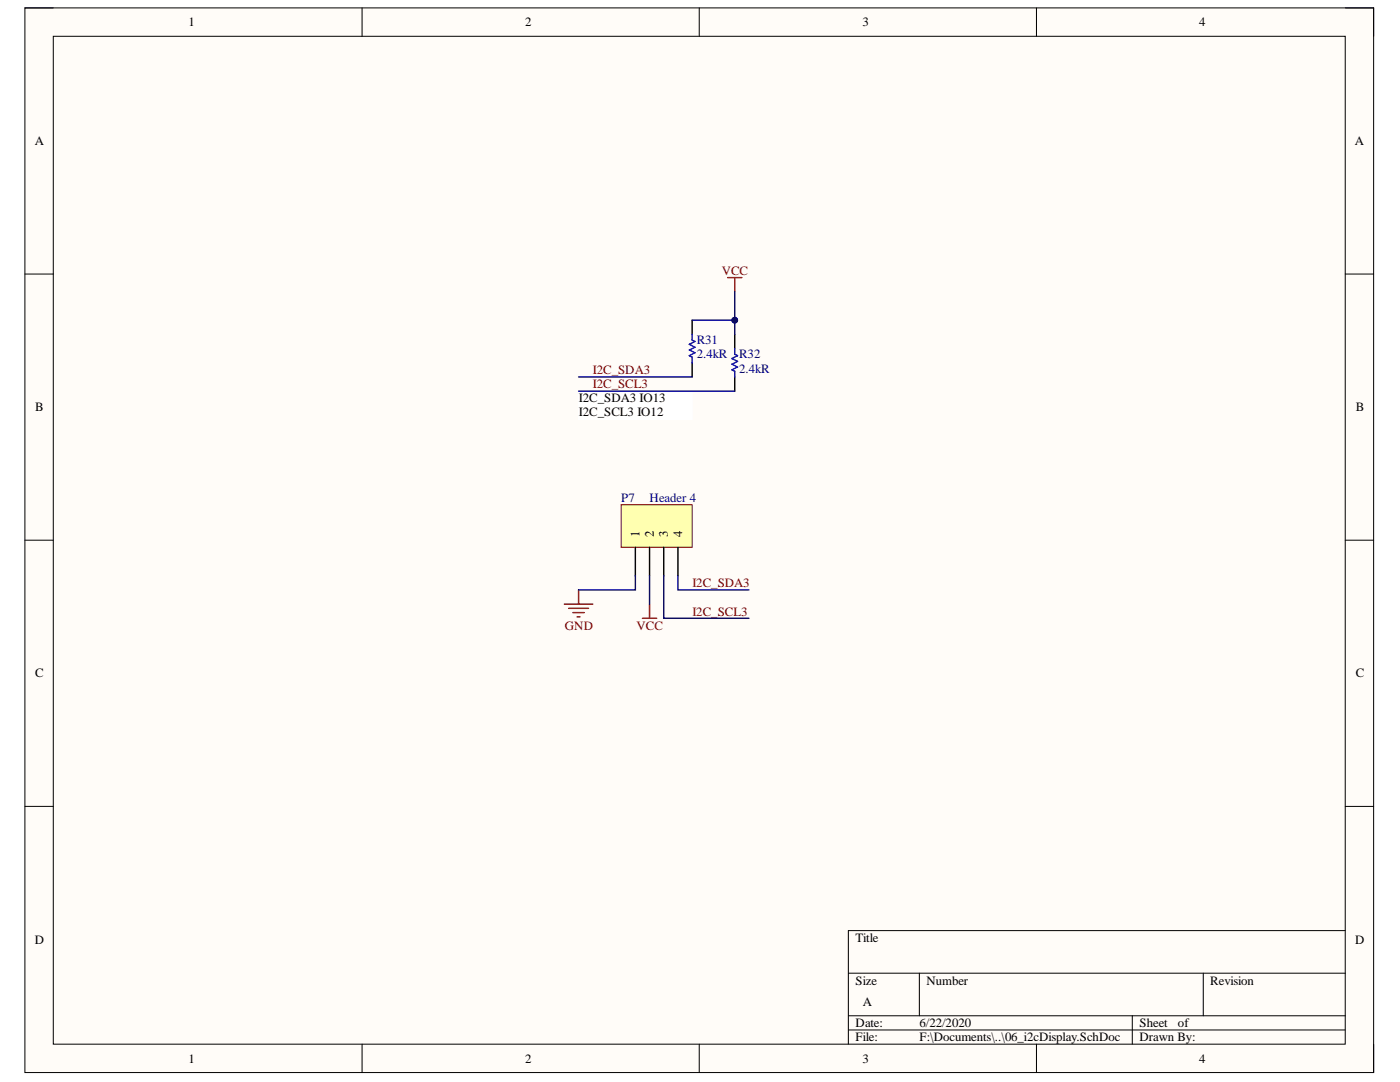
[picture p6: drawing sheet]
<svg xmlns="http://www.w3.org/2000/svg" width="279mm" height="216mm" viewBox="0 0 279 216" stroke-linecap="round" stroke-linejoin="round" font-family="sans-serif">
<defs><g id="words">
<g font-size="2.6">
<text x="127.6" y="107.2" transform="rotate(-90 127.6 107.2)">1</text>
<text x="130.5" y="107.2" transform="rotate(-90 130.5 107.2)">2</text>
<text x="133.3" y="107.2" transform="rotate(-90 133.3 107.2)">3</text>
<text x="136.2" y="107.2" transform="rotate(-90 136.2 107.2)">4</text>
</g>
<g font-size="2.5">
<text x="37.6" y="5.2">1</text>
<text x="104.8" y="5.2">2</text>
<text x="172.1" y="5.2">3</text>
<text x="239.3" y="5.2">4</text>
<text x="6.9" y="29">A</text>
<text x="270.4" y="29">A</text>
<text x="7" y="82.1">B</text>
<text x="115.5" y="80.3">I2C_SDA3 IO13</text>
<text x="115.5" y="83.1">I2C_SCL3 IO12</text>
<text x="270.6" y="82.1">B</text>
<text x="7" y="135.2">C</text>
<text x="270.6" y="135.2">C</text>
<text x="6.9" y="188.3">D</text>
<text x="170.8" y="187.9">Title</text>
<text x="270.5" y="188.3">D</text>
<text x="170.8" y="196.5">Size</text>
<text x="184.9" y="196.5">Number</text>
<text x="241.5" y="196.5">Revision</text>
<text x="172.2" y="200.7">A</text>
<text x="170.8" y="204.9">Date:</text>
<text x="170.8" y="207.8">File:</text>
<text x="183.5" y="204.9">6/22/2020</text>
<text x="183.5" y="207.8">F:\Documents\..\06_i2cDisplay.SchDoc</text>
<text x="227.4" y="204.9">Sheet</text>
<text x="227.4" y="207.8">Drawn By:</text>
<text x="235.1" y="204.9">of</text>
<text x="37.6" y="212">1</text>
<text x="104.8" y="212">2</text>
<text x="172.1" y="212">3</text>
<text x="239.3" y="212">4</text>
</g>
<g font-size="2.5" fill="#800000">
<text x="144" y="54.8">VCC</text>
<text x="118.3" y="74.6">I2C_SDA3</text>
<text x="118.3" y="77.4">I2C_SCL3</text>
<text x="138.2" y="117.2">I2C_SDA3</text>
<text x="112.7" y="125.6">GND</text>
<text x="127" y="125.6">VCC</text>
<text x="138.2" y="122.8">I2C_SCL3</text>
</g>
<g font-size="2.5" fill="#000080">
<text x="139" y="71.5">2.4kR</text>
<text x="139" y="68.7">R31</text>
<text x="147.5" y="71.5">R32</text>
<text x="147.5" y="74.4">2.4kR</text>
<text x="124" y="100.2">P7</text>
<text x="129.7" y="100.2">Header 4</text>
</g>
</g></defs>
<path d="M5 1.6h269.1v212.4h-269.1z" fill-rule="evenodd" fill="#fffcf8"/>
<path d="M5 1.6h269.1v212.4h-269.1z" fill="none" stroke="#000" stroke-width=".2"/>
<path d="M10.6 7.2h257.9v201.2h-257.9z" fill-rule="evenodd" fill="#fffcf8"/>
<g fill="none" stroke="#000" stroke-width=".2">
<path d="M5 1.6h5.6M10.6 7.2h257.9v201.2h-257.9zM72.3 1.6v5.6M139.5 1.6v5.6M206.8 1.6v5.6M268.5 1.6h5.6v5.6M5 54.7h5.6M268.5 54.7h5.6M5 107.8h5.6M268.5 107.8h5.6M5 160.9h5.6M268.5 160.9h5.6"/>
<path d="M169.3 194.2h99.2M183.5 194.2v8.5M240.1 194.2v8.5M268.5 185.7h-99.2v22.7M72.3 208.4v5.6M139.5 208.4v5.6M169.3 202.7h99.2M169.3 205.5h99.2M206.8 208.4v5.6M226 202.7v5.7M274.1 208.4v5.6"/>
</g>
<path d="M124 100.7h14.1v8.5h-14.1z" fill-rule="evenodd" fill="#ffffb0"/>
<path d="M124 100.7h14.1v8.5h-14.1z" fill="none" stroke="#800000" stroke-width=".2"/>
<path d="M138.1 63.9v2.8M138.1 72.4v2.8M146.6 66.7v2.9M146.6 75.2v2.9M126.8 109.2v5.7M129.6 109.2v5.7M132.5 109.2v5.7M135.3 109.2v5.7" fill="none" stroke="#000" stroke-width=".28"/>
<path d="M145.2 55.4h2.9M146.6 55.4v2.8M115.5 117.7v2.8M112.6 120.5h5.7M113.5 121.4h4M114.3 122.2h2.3M115.2 123.1h.6M128.2 123.4h2.8M129.6 120.5v2.9" fill="none" stroke="#800000" stroke-width=".28"/>
<path d="M138.1 66.7v1.2l.6 .2-1.1 .6 1.1 .6-1.1 .5 1.1 .6-1.1 .6 .5 .3v1.1M146.6 69.6v1.1l.6 .3-1.1 .5 1.1 .6-1.1 .6 1.1 .5-1.1 .6 .5 .3v1.1" fill="none" stroke="#00f" stroke-width=".28"/>
<path d="M115.5 78.1h22.6v5.6h-22.6z" fill-rule="evenodd" fill="#fff"/>
<path d="M115.5 78.1h22.6v5.6h-22.6z" fill="none" stroke="#fff" stroke-width=".2"/>
<path d="M146.6 58.2v5.7" fill="none" stroke="#000080" stroke-width=".28"/>
<circle cx="146.6" cy="63.9" r=".57" fill="#000080"/>
<circle cx="146.6" cy="63.9" r=".57" fill="none" stroke="#000080" stroke-width=".2"/>
<path d="M115.5 78.1h31.1M115.5 75.2h22.6M138.1 63.9h8.5v2.8M126.8 114.9v2.8h-11.3M132.5 114.9v8.5h17M135.3 114.9v2.8h14.2" fill="none" stroke="#000080" stroke-width=".28"/>
<circle cx="146.6" cy="63.9" r=".57" fill="#000080"/>
<circle cx="146.6" cy="63.9" r=".57" fill="none" stroke="#000080" stroke-width=".2"/>
<path d="M129.6 114.9v5.6" fill="none" stroke="#000080" stroke-width=".28"/>
<use href="#words"/>
</svg>
